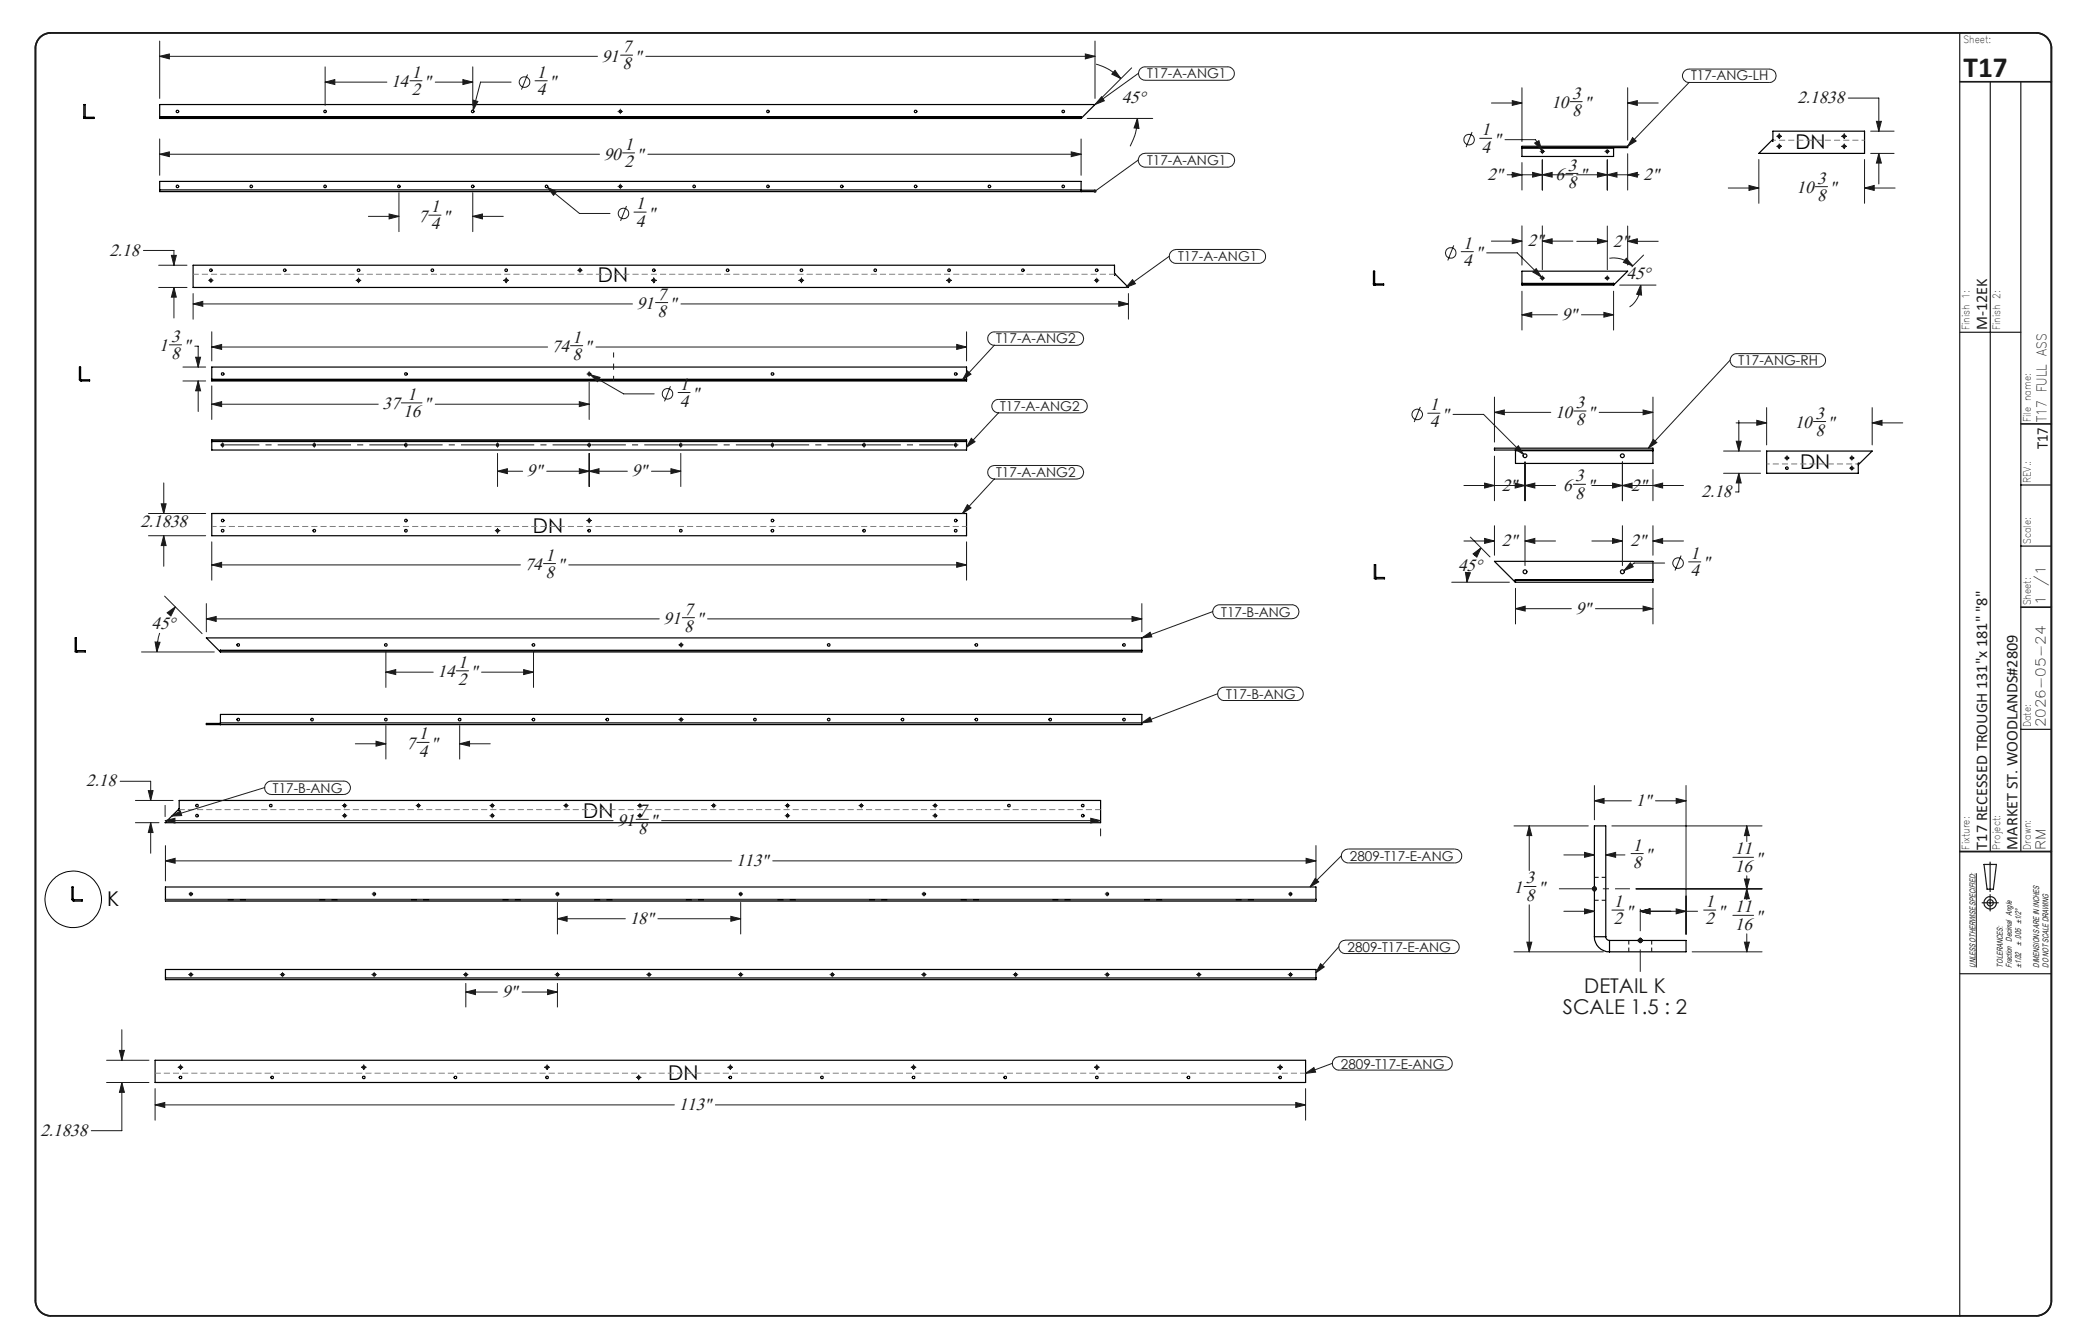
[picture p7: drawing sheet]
<svg xmlns="http://www.w3.org/2000/svg" width="432mm" height="279mm" viewBox="0 0 432 279" stroke-linecap="round" stroke-linejoin="round" font-family="sans-serif">
<defs><g id="words">
<text font-size="6.1" fill="#191924" x="408.2" y="16.1">T17</text>
<g font-size="4.2">
<text x="373.3" y="30.9">DN</text>
<text x="124.3" y="58.6">DN</text>
<text x="374.2" y="97.6">DN</text>
<text x="110.8" y="110.7">DN</text>
<text x="121.3" y="170.1">DN</text>
<text x="22.3" y="188.3">K</text>
<text x="138.9" y="224.5">DN</text>
</g>
<g font-size="4.2" fill="#191924">
<text x="329.4" y="206.5">DETAIL K</text>
<text x="324.9" y="210.7">SCALE 1.5 : 2</text>
</g>
<g font-size="3.7" fill="#191924">
<text x="129.4" y="10.8">7</text>
<text x="85.6" y="16.2">1</text>
<text x="111.6" y="16.2">1</text>
<text x="125.1" y="12.8">91</text>
<text x="129.4" y="14.4">8</text>
<text x="131.9" y="12.8">&quot;</text>
<text x="81.3" y="18.2">14</text>
<text x="85.6" y="19.8">2</text>
<text x="88.1" y="18.2">&quot;</text>
<text x="111.6" y="19.8">4</text>
<text x="114.2" y="18.2">&quot;</text>
<text x="233.2" y="21.5">45°</text>
<text x="322.5" y="22.5">10</text>
<text x="326.8" y="20.5">3</text>
<text x="329.3" y="22.5">&quot;</text>
<text x="373.7" y="21.5">2.1838</text>
<text x="308" y="28.1">1</text>
<text x="326.8" y="24.1">8</text>
<text x="125.5" y="33.2">90</text>
<text x="129.8" y="34.8">2</text>
<text x="129.8" y="31.2">1</text>
<text x="132.3" y="33.2">&quot;</text>
<text x="308" y="31.7">4</text>
<text x="310.5" y="30.1">&quot;</text>
<text x="325.9" y="35.4">3</text>
<text x="309.2" y="37.4">2&quot;</text>
<text x="323.4" y="37.4">6</text>
<text x="325.9" y="39">8</text>
<text x="328.5" y="37.4">&quot;</text>
<text x="341.7" y="37.4">2&quot;</text>
<text x="373.5" y="40.2">10</text>
<text x="377.8" y="38.2">3</text>
<text x="377.8" y="41.8">8</text>
<text x="380.3" y="40.2">&quot;</text>
<text x="87" y="46.1">7</text>
<text x="89.5" y="44.1">1</text>
<text x="89.5" y="47.7">4</text>
<text x="92.1" y="46.1">&quot;</text>
<text x="132.2" y="47.1">4</text>
<text x="132.2" y="43.5">1</text>
<text x="134.7" y="45.5">&quot;</text>
<text x="22.8" y="53.2">2.18</text>
<text x="304.2" y="51.7">1</text>
<text x="306.7" y="53.7">&quot;</text>
<text x="317.6" y="51.2">2&quot;</text>
<text x="335.4" y="51.3">2&quot;</text>
<text x="304.2" y="55.3">4</text>
<text x="338.2" y="58.1">45°</text>
<text x="132.4" y="64.3">91</text>
<text x="136.7" y="65.9">8</text>
<text x="136.7" y="62.3">7</text>
<text x="139.2" y="64.3">&quot;</text>
<text x="35.6" y="71.1">3</text>
<text x="119" y="71.2">1</text>
<text x="324.7" y="66.5">9&quot;</text>
<text x="33.1" y="73.1">1</text>
<text x="35.6" y="74.7">8</text>
<text x="38.1" y="73.1">&quot;</text>
<text x="114.7" y="73.2">74</text>
<text x="119" y="74.8">8</text>
<text x="121.5" y="73.2">&quot;</text>
<text x="84.7" y="83.1">1</text>
<text x="141.4" y="81">1</text>
<text x="143.9" y="83">&quot;</text>
<text x="79.5" y="85.1">37</text>
<text x="83.8" y="86.7">16</text>
<text x="88.1" y="85.1">&quot;</text>
<text x="141.4" y="84.6">4</text>
<text x="297.2" y="88.9">4</text>
<text x="297.2" y="85.3">1</text>
<text x="299.8" y="87.3">&quot;</text>
<text x="323.3" y="86.8">10</text>
<text x="327.6" y="84.8">3</text>
<text x="327.6" y="88.4">8</text>
<text x="330.1" y="86.8">&quot;</text>
<text x="373.1" y="89">10</text>
<text x="377.4" y="87">3</text>
<text x="380" y="89">&quot;</text>
<text x="377.4" y="90.6">8</text>
<text x="109.6" y="99.1">9&quot;</text>
<text x="131.3" y="99.1">9&quot;</text>
<text x="327.5" y="100">3</text>
<text x="312.2" y="102">2&quot;</text>
<text x="325" y="102">6</text>
<text x="327.5" y="103.6">8</text>
<text x="330" y="102">&quot;</text>
<text x="339.1" y="102">2&quot;</text>
<text x="353.8" y="103.4">2.18</text>
<text x="29.2" y="109.7">2.1838</text>
<text x="312.2" y="113.6">2&quot;</text>
<text x="339" y="113.6">2&quot;</text>
<text x="109.1" y="118.5">74</text>
<text x="113.4" y="116.5">1</text>
<text x="115.9" y="118.5">&quot;</text>
<text x="303.1" y="118.6">45°</text>
<text x="351.5" y="119.8">4</text>
<text x="351.5" y="116.2">1</text>
<text x="354" y="118.2">&quot;</text>
<text x="113.4" y="120.1">8</text>
<text x="31.5" y="130.7">45°</text>
<text x="138" y="129.8">91</text>
<text x="142.3" y="127.8">7</text>
<text x="142.3" y="131.4">8</text>
<text x="144.8" y="129.8">&quot;</text>
<text x="327.6" y="127.6">9&quot;</text>
<text x="91" y="140.8">14</text>
<text x="95.3" y="142.4">2</text>
<text x="95.3" y="138.8">1</text>
<text x="97.8" y="140.8">&quot;</text>
<text x="84.5" y="155.7">7</text>
<text x="87.1" y="153.7">1</text>
<text x="89.6" y="155.7">&quot;</text>
<text x="87.1" y="157.3">4</text>
<text x="17.9" y="163.5">2.18</text>
<text x="340.1" y="167.6">1&quot;</text>
<text x="128.4" y="171.7">91</text>
<text x="132.7" y="169.7">7</text>
<text x="132.7" y="173.3">8</text>
<text x="135.2" y="171.7">&quot;</text>
<text x="339.5" y="176.8">1</text>
<text x="342" y="178.8">&quot;</text>
<text x="360.7" y="177.6">11</text>
<text x="365" y="179.6">&quot;</text>
<text x="153" y="180">113&quot;</text>
<text x="314.7" y="185.6">1</text>
<text x="317.2" y="183.7">3</text>
<text x="319.7" y="185.6">&quot;</text>
<text x="339.5" y="180.4">8</text>
<text x="360.7" y="181.2">16</text>
<text x="317.2" y="187.3">8</text>
<text x="335.5" y="188.6">1</text>
<text x="338" y="190.6">&quot;</text>
<text x="354.6" y="188.6">1</text>
<text x="357.1" y="190.6">&quot; 11</text>
<text x="365" y="191.7">&quot;</text>
<text x="130.9" y="192.1">18&quot;</text>
<text x="335.5" y="192.2">2</text>
<text x="354.6" y="192.2">2</text>
<text x="360.7" y="193.3">16</text>
<text x="104.4" y="207.3">9&quot;</text>
<text x="141.1" y="230.8">113&quot;</text>
<text x="8.4" y="236.1">2.1838</text>
</g>
<g font-size="3.4" fill="#191924">
<text x="413.1" y="68.7" transform="rotate(-90 413.1 68.7)">M-12EK</text>
<text x="425.7" y="93.4" transform="rotate(-90 425.7 93.4)">T17</text>
<text x="413.1" y="176.6" transform="rotate(-90 413.1 176.6)">T17 RECESSED TROUGH 131&quot;x 181&quot; &quot;8&quot;</text>
<text x="419.4" y="176.6" transform="rotate(-90 419.4 176.6)">MARKET ST. WOODLANDS#2809</text>
</g>
<g font-size="2.8" fill="#191924">
<text x="238.5" y="16.3">T17-A-ANG1</text>
<text x="351.6" y="16.7">T17-ANG-LH</text>
<text x="238.5" y="34.3">T17-A-ANG1</text>
<text x="244.9" y="54.3">T17-A-ANG1</text>
<text x="207.1" y="71.4">T17-A-ANG2</text>
<text x="361.5" y="75.9">T17-ANG-RH</text>
<text x="207.9" y="85.4">T17-A-ANG2</text>
<text x="425.5" y="87.7" transform="rotate(-90 425.5 87.7)">T17 FULL ASS</text>
<text x="207.1" y="99.2">T17-A-ANG2</text>
<text x="425.2" y="125.8" transform="rotate(-90 425.2 125.8)">1</text>
<text x="425.2" y="121.7" transform="rotate(-90 425.2 121.7)">/1</text>
<text x="253.9" y="128.2">T17-B-ANG</text>
<text x="254.9" y="145.2">T17-B-ANG</text>
<text x="425.2" y="151.2" transform="rotate(-90 425.2 151.2)">2026-05-24</text>
<text x="56.7" y="164.8">T17-B-ANG</text>
<text x="280.6" y="178.9">2809-T17-E-ANG</text>
<text x="425.2" y="176.6" transform="rotate(-90 425.2 176.6)">RM</text>
<text x="280.1" y="197.8">2809-T17-E-ANG</text>
<text x="278.8" y="222.2">2809-T17-E-ANG</text>
</g>
<g font-size="2.1" fill="#191924">
<text x="408.2" y="8.9">Sheet:</text>
<text x="409.5" y="68.7" transform="rotate(-90 409.5 68.7)">Finish 1:</text>
<text x="415.8" y="68.7" transform="rotate(-90 415.8 68.7)">Finish 2:</text>
<text x="422.2" y="87.7" transform="rotate(-90 422.2 87.7)">File name:</text>
<text x="422.2" y="100.4" transform="rotate(-90 422.2 100.4)">REV.:</text>
<text x="422.2" y="113.1" transform="rotate(-90 422.2 113.1)">Scale:</text>
<text x="422.2" y="125.8" transform="rotate(-90 422.2 125.8)">Sheet:</text>
<text x="422.2" y="151.2" transform="rotate(-90 422.2 151.2)">Date:</text>
<text x="409.5" y="176.6" transform="rotate(-90 409.5 176.6)">Fixture:</text>
<text x="415.8" y="176.6" transform="rotate(-90 415.8 176.6)">Project:</text>
<text x="422.2" y="176.6" transform="rotate(-90 422.2 176.6)">Drawn:</text>
</g>
<g font-size="1.7" fill="#191924">
<text x="420.2" y="196.6" transform="rotate(-90 420.2 196.6)">± .005 ±1/2°</text>
<text x="410.7" y="201.1" transform="rotate(-90 410.7 201.1)">UNLESS OTHERWISE SPECIFIED:</text>
<text x="416.4" y="201.1" transform="rotate(-90 416.4 201.1)">TOLERANCES:</text>
<text x="418.3" y="201.1" transform="rotate(-90 418.3 201.1)">Fraction Decimal Angle</text>
<text x="420.2" y="201.1" transform="rotate(-90 420.2 201.1)">±1/32</text>
<text x="424" y="201.1" transform="rotate(-90 424 201.1)">DIMENSIONS ARE IN INCHES</text>
<text x="425.9" y="201.1" transform="rotate(-90 425.9 201.1)">DO NOT SCALE DRAWING</text>
</g>
</g></defs>
<g fill="none" stroke="#191924" stroke-width=".21">
<path d="M33.2 11.7l2-.5v1zM33.2 8.5v12M33.2 11.7h91M67.6 17.1l2-.6v1.1zM67.6 13.9v8M67.6 17.1h12.8M85.2 16.8h2.5M90.5 17.1h7.8M96.2 16.5l2.1 .6-2.1 .5zM98.3 13.9v8M106.3 17.1h-6.4l-1.5 5.8M109.7 15.5l-1.3 3.1"/>
<path d="M111.2 16.8h2.6M129 11.5h2.5M134.3 11.7h93.3M225.6 11.2l2 .5-2 .5zM227.6 8.5v12M227.9 13.3a11.4 11.4 0 0 1 5.1 3M231.8 14.6l1.2 1.7-1.9-.9zM235.3 14.1l-6.7 6.7M236.7 15.2l-9.1 6.5M237 14.4l.9-.5h17.3a1.39 1.39 0 0 1 1.4 1.4 1.39 1.39 0 0 1-1.4 1.4h-17.1a1.42 1.42 0 0 1-1.3-.8 1.42 1.42 0 0 1 .2-1.5zM316.4 18.2v11.2M338.4 18.2v10.9"/>
<path d="M350.1 14.9l.4-.4 .7-.1h16.6a1.39 1.39 0 0 1 1.5 1.4 1.39 1.39 0 0 1-1.5 1.3h-16.6a1.39 1.39 0 0 1-1.3-.8 1.39 1.39 0 0 1 .2-1.4zM351.2 17.1l-12.8 13.3M33.2 32.1l2-.5v1zM33.2 28.9v7.5M33.2 32.1h91.4M98.4 20.8l.9 .3-.9 1.8zM113.8 38.9l1.9 .9-.6 .8zM113.8 38.9l6.7 5.5h6.3M128.5 23.2h.1M128.5 38.8h.1M128.8 23.2h.4M128.8 38.8h.4"/>
<path d="M129 22.7v.1M129 23v.4M129 23.6h.1M129 38.3h.1M129 38.6v.4M129 39.2h.1M129.4 23.2h.1M129.4 38.8h.1M129.4 31.8h2.5M134.7 32.1h90.1M222.7 31.6l2.1 .5-2.1 .5zM224.8 28.9v7.5"/>
<path d="M226 24.6h13.6M229 20.1l.6 .9-2 .7zM236.5 24.6l.3 2.1-1-.1zM236.5 24.6a11.8 11.8 0 0 1-1.6 5.8M236.6 33.3l-9 6.5M237 32.3l.6-.3 .5-.1h17.1a1.45 1.45 0 0 1 1.5 1.4 1.45 1.45 0 0 1-1.5 1.4h-17.1a1.46 1.46 0 0 1-1.3-.8 1.46 1.46 0 0 1 .2-1.6zM306 27.4l-1.2 3.2M307.6 28.8h2.5M310.1 21.4h6.3M312.9 29h6.3l1.3 2.3M313.3 36.3h13.7M314.4 20.9l2 .5-2 .5z"/>
<path d="M314.4 35.8l2 .5-2 .5zM316.4 33.8v5.7M318.6 35.8l2 .5-2 .5zM319.1 29.7l.8-.5 .6 2.1zM320.2 31.5h.1M320.4 31.5h.5M320.6 36.3l2.1-.5v1zM320.6 31h.1M320.6 31.3v.4M320.6 31.9v.1M320.6 33.2v6.3M321.1 31.5h.1"/>
<path d="M325.5 36.1h2.5M326.4 21.1h2.5M327.8 36.3h12.9M332.1 35.8l2.1 .5-2.1 .5zM333.7 31.5h.1M333.9 31.5h.5M334.2 36.3l2-.5v1zM334.2 31h.1M334.2 31.3v.4M334.2 31.9v.1M334.2 33.2v6.3M334.6 31.5h.1"/>
<path d="M338.4 21.4l2-.5v1zM338.4 36.3l2-.5v1zM338.4 32v7.5M338.4 21.4h6.3M339.4 28.6l.7 .7-1.7 1.1zM359.3 39.1h6.4M363.6 38.6l2.1 .5-2.1 .5zM365.7 33.2v9.1M369.4 28.3h.1M369.4 30.4h.1M369.7 28.3h.4M369.7 30.4h.4"/>
<path d="M369.9 27.8v.1M369.9 28.1v.4M369.9 28.8h.1M369.9 30h.1M369.9 30.2v.4M369.9 30.8v.1M370.3 28.3h.1M370.3 30.4h.1M377.4 38.8h2.5M382.9 28.3h.1M382.9 30.4h.1M383.2 28.3h.4"/>
<path d="M383.2 30.4h.4M383.4 27.8v.1M383.4 28.1v.4M383.4 28.8h.1M383.4 30h.1M383.4 30.2v.4M383.4 30.8v.1M383.8 28.3h.1M383.8 30.4h.1M384.2 20.4h6.4v6.9M387.6 39.1l2-.5v1zM387.6 33.2v9.1"/>
<path d="M387.6 39.1h6.4M388.9 31.9h4.9M388.9 27.3h4.9M390.1 25.2h1l-.5 2.1zM390.6 31.9l.5 2h-1zM390.6 31.9v6.3M29.8 52.1h6.4v3M33 59.8h5.9M33 55.1h5.9M35.6 53.1h1.1l-.5 2zM36.2 59.8l.5 2h-1.1zM36.2 59.8v6.3"/>
<path d="M43.4 58.3h.1M43.6 58.3h.5M43.9 57.8v.1M43.9 58.1v.4M43.9 58.7v.1M44.3 58.3h.1M74 58.3h.1M74.3 58.3h.5M74.5 57.8v.1M74.5 58.1v.4M74.5 58.7v.1M75 58.3h.1"/>
<path d="M76.6 45h6.3M80.9 44.5l2 .5-2 .5zM82.9 40v8.2M89.1 44.7h2.6M98.3 45l2-.5v1zM98.3 40v8.2M98.3 45h6.3M104.7 58.3h.1M105 58.3h.4M105.2 57.8v.1M105.2 58.1v.4M105.2 58.7v.1"/>
<path d="M105.7 58.3h.1M120.1 56.2h.1M120.4 56.2h.4M120.6 55.7v.1M120.6 56v.4M120.6 56.6v.1M121 56.2h.1M130.2 42.8l-1.2 3.1M131.8 44.1h2.5M135.4 58.3h.1M135.7 58.3h.4M135.9 57.8v.1"/>
<path d="M135.9 58.1v.4M135.9 58.7v.1M136.3 58.3h.1M166.1 58.3h.1M166.4 58.3h.4M166.6 57.8v.1M166.6 58.1v.4M166.6 58.7v.1M167 58.3h.1M196.8 58.3h.1M197.1 58.3h.4M197.3 57.8v.1"/>
<path d="M197.3 58.1v.4M197.3 58.7v.1M197.7 58.3h.1M227.5 58.3h.1M227.8 58.3h.4M228 57.8v.1M228 58.1v.4M228 58.7v.1M228.4 58.3h.1M235.4 58.1l.6 .9-1.9 .8zM243.1 53.3l-9 6.5M243.5 52.4l.5-.4 .5-.1h17.2a1.45 1.45 0 0 1 1.4 1.4 1.45 1.45 0 0 1-1.4 1.5h-17.2a1.44 1.44 0 0 1-1.3-.9 1.44 1.44 0 0 1 .3-1.5z"/>
<path d="M302.2 51l-1.2 3.2M303.8 52.3h2.5M309.1 52.6h6.3l5.1 5M310.1 50.1h6.3M314.4 49.6l2 .5-2 .6zM316.4 47v8.1M318.7 56.6l.7-.8 1.1 1.8zM320.2 57.8h.1M320.4 57.8h.5M320.6 50.1l2.1-.5v1.1zM320.6 47v9.1M320.6 57.3v.1"/>
<path d="M320.6 57.6v.4M320.6 58.2v.1M320.6 50.1h6.4M321.1 57.8h.1M327.8 50.2h6.4M332.1 49.6l2.1 .6-2.1 .5zM333.7 57.8h.1M333.9 57.8h.5M334.2 47v9.1M334.2 57.3v.1M334.2 57.6v.4M334.2 58.2v.1"/>
<path d="M334.6 53.7a5.5 5.5 0 0 1 4.8 1.6M334.6 57.8h.1M336.7 59.3h7.6M338.1 53.7l1.3 1.6-1.9-.8zM338.4 50.2l2-.6v1.1zM338.4 50.2h6.3M338.4 47v8.1M341.1 59.3l.2 2-1-.1zM341.1 59.3a5.5 5.5 0 0 1-2.3 4.5M341.7 53l-2.4 2.5M35.2 71.7h2.5M38 76.3h4.8"/>
<path d="M38 79.2h4.8M40.1 63.2l2.1-.5v1zM40.1 61v5.4M40.1 63.2h91.4M40.5 72h.7v4.3M40.7 74.3h1l-.5 2zM41.2 79.2l.5 2h-1zM41.2 79.2v6.3M44 72.1l2.1-.5v1zM44 69v6M44 72.1h69.8M118.6 71.9h2.5"/>
<path d="M122 77.8h.1M122.3 77.8h.4M122.5 77.3h.1M122.5 77.5v.5M122.5 78.2h.1M122.5 79.5v7.7M122.7 77.9l2 .6-.5 .8zM122.7 77.9l6.9 4h6.4M122.9 77.8h.1M123.9 72.1h77M136.3 62.9h2.5M141.6 63.2h93"/>
<path d="M198.9 71.6l2 .5-2 .5zM200.9 69v6M201.1 77.1l.8 .7-1.8 1.2zM205.7 69.5l.9-.5h17.3a1.39 1.39 0 0 1 1.4 1.4 1.39 1.39 0 0 1-1.4 1.4h-17.2a1.39 1.39 0 0 1-1.2-.8 1.39 1.39 0 0 1 .2-1.5zM206.7 71.8l-6.6 7.2M232.6 62.7l2 .5-2 .5zM234.6 61v5.4M316.4 65.4l2.1-.5v1zM316.4 60.5v8.1M316.4 65.4h7.4M328.8 65.4h6.7M333.4 64.9l2.1 .5-2.1 .5z"/>
<path d="M335.5 60.5v8.1M359.7 74.9l-17 18.3M360 74l.9-.5h17.2a1.39 1.39 0 0 1 1.4 1.4 1.39 1.39 0 0 1-1.4 1.4h-17a1.41 1.41 0 0 1-1.3-.8 1.41 1.41 0 0 1 .2-1.5zM44 84l2.1-.5v1zM44 80.2v7M44 84h34.6M45.8 92.5h.1M46.1 92.5h.4M46.3 92v.1M46.3 92.3v.4M46.3 92.9v.1M65.1 92.5h.4"/>
<path d="M65.3 92v.1M65.3 92.3v.4M65.3 92.9v.1M83.4 83.7h4.3M84.2 92.5h.4M84.4 92v.1M84.4 92.3v.4M84.4 92.9v.1M90.5 84h32M103.2 92.5h.4M103.4 98l2.1-.6v1.1zM103.4 98h5.3"/>
<path d="M103.4 92v.1M103.4 92.3v.4M103.4 92.9v.1M103.4 94.3v6.8M113.7 98h16.7M120.4 83.5l2.1 .5-2.1 .5zM120.4 97.4l2.1 .6-2.1 .5zM122.3 92.5h.4M122.5 98l2-.6v1.1zM122.5 92v.1M122.5 92.3v.4M122.5 92.9v.1"/>
<path d="M122.5 94.3v6.8M135.4 98h6.1M139.4 80.3l-1.3 3.1M139.5 97.4l2 .6-2 .5zM141 81.6h2.5M141.3 92.5h.4M141.5 92v.1M141.5 92.3v.4M141.5 92.9v.1M141.5 94.3v6.8M160.4 92.5h.4M160.6 92v.1"/>
<path d="M160.6 92.3v.4M160.6 92.9v.1M179.4 92.5h.4M179.6 92v.1M179.6 92.3v.4M179.6 92.9v.1M198.5 92.5h.4M198.7 92v.1M198.7 92.3v.4M198.7 92.9v.1M199.1 92.5h.1M201.9 91.1l.8 .7-1.8 1.2z"/>
<path d="M205.8 97.1l.9-.3h17.2a1.41 1.41 0 0 1 1.4 1.4 1.41 1.41 0 0 1-1.4 1.4h-17.2a1.41 1.41 0 0 1-1.3-.9 1.41 1.41 0 0 1 .4-1.6zM206.6 83.5l.8-.5h17.2a1.39 1.39 0 0 1 1.4 1.4 1.39 1.39 0 0 1-1.4 1.4h-17a1.41 1.41 0 0 1-1.3-.8 1.41 1.41 0 0 1 .3-1.5zM206.7 99.6l-6.6 7.2M207.6 85.8l-6.7 7.2M295.3 84.6l-1.3 3.1M296.8 85.9h2.6M302.1 86.1h6.3l8.4 8.4M310.7 85.7l2-.5v1zM310.7 82.5v9.4M310.7 94.8v9.3M310.7 85.7h11.7M315 93.4l.7-.7 1.1 1.8z"/>
<path d="M317 96v8.1M327.2 85.4h2.5M332.5 85.7h11.1M337.3 96v8.1M341.6 85.2l2 .5-2 .5zM343.6 82.5v9.8M343.6 97.6v6.5M343.7 91.3l.8 .7-1.8 1.2zM358.3 93.8h7.7M358.3 98.4h7.7M360.9 87.9h6.4M361 91.7h1l-.5 2.1z"/>
<path d="M361.5 98.4l.5 2h-1zM361.5 98.4v3.9h-.7M361.5 87.4v6.4M365.2 87.4l2.1 .5-2.1 .5zM367.3 84.7v7.8M371 95.2h.1M371.3 95.2h.4M371.5 94.7v.1M371.5 95v.4M371.5 95.6v.1M371.9 95.2h.1M377 87.6h2.6"/>
<path d="M384.5 97.3h.1M384.5 95.2h.1M384.8 97.3h.4M384.8 95.2h.4M385 94.7v.1M385 95v.4M385 95.6v.1M385 96.8v.1M385 97.1v.4M385 97.8h.1M385.4 97.3h.1M385.4 95.2h.1"/>
<path d="M389.2 87.9l2.1-.5v1zM389.2 84.7v7.8M389.2 87.9h6.4M30.9 106.8h11.9M30.9 111.4h11.9M33.5 104.7h1l-.5 2.1zM34 111.4l.5 2h-1zM34 100.4v6.4M34 111.4v6.3M44 117.4l2.1-.5v1zM44 112.6v8M44 117.4h64.2"/>
<path d="M103 110.3h.1M103.2 110.3h.4M103.4 109.9h.1M103.4 110.1v.4M103.4 110.7v.1M103.9 110.3h.1M113 117.2h2.5M118.3 117.4h82.6M122 108.2h.1M122.3 108.2h.4M122.5 107.7v.1M122.5 108v.4"/>
<path d="M122.5 108.6v.1M122.9 108.2h.1M198.9 116.9l2 .5-2 .5zM200.9 112.6v8M201.1 104.9l.8 .7-1.8 1.2zM304.3 112.5h6.4M304.3 100.9h19.1M304.7 119l1 .1-.7 1.9zM305.1 119.5l-.1 1.5M305.7 111.7l4.1 4.1M306.2 115.1l1.7-1.2-.9 1.9zM307.9 113.9l-1.3 1.7"/>
<path d="M308.6 111.9l2.1 .6-2.1 .5zM308.6 100.4l2.1 .5-2.1 .6zM310.7 109.3v6.1M315 100.4l2 .5-2 .6zM317 112.5l2.1-.6v1.1zM317 100.9l2.1-.5v1.1zM317 112.5h6.4M317 109.3v8.3M327.1 100.7h2.5M330.9 112.5h6.4M330.9 100.9h19.1M335.2 111.9l2.1 .6-2.1 .5z"/>
<path d="M335.2 100.4l2.1 .5-2.1 .6zM337.3 100.9l2-.5v1.1zM337.3 109.3v8.3M338.9 117l.6 .8-1.9 .8zM343.6 112.5l2.1-.6v1.1zM343.6 100.9l2.1-.5v1.1zM343.6 109.3v6.1M343.6 112.5h6.4M346.1 117.1h-6.4l-2.1 1.5M349.5 115.5l-1.3 3.1M351 116.8h2.6M29.4 135.5h15.2"/>
<path d="M32.2 133.5h1.1l-.7 2zM33.2 131.6a12.4 12.4 0 0 0-.6 3.9M34.2 123.9l7.8 7.8M34.7 127.4l1.8-1.2-1 1.9zM36.5 126.2l-1.3 1.5M42.9 128.7l2-.5v1zM42.9 128.7h94.2M42.9 125.5v5.8M80.2 139.7l2.1-.5v1zM80.2 135.3v7.6M80.2 139.7h9.9M94.9 139.5h2.5"/>
<path d="M100.1 139.7h10.8M108.9 139.2l2 .5-2 .5zM110.9 135.3v7.6M141.1 134.1h.1M141.4 134.1h.4M141.6 133.6h.1M141.6 133.8v.5M141.6 134.5h.1M141.9 128.4h2.5M142 134.1h.1M147.1 128.7h90.3M235.3 128.2l2.1 .5-2.1 .5z"/>
<path d="M237.4 132.6l1.7-1.2 .4 1zM237.4 125.5v5.8M252.1 127.1l-14.7 5.5M252.6 126.1l.8-.4h15.2a1.45 1.45 0 0 1 1.5 1.5 1.45 1.45 0 0 1-1.5 1.4h-15a1.46 1.46 0 0 1-1.4-.9 1.46 1.46 0 0 1 .4-1.6zM301.8 121h12M315.1 126.5l2-.5v1zM315.1 122.3v7.4M315.1 126.5h11.6M331.7 126.5h11.9M341.6 126l2 .5-2 .5zM343.6 122.3v7.4M73.9 154.6h6.3"/>
<path d="M78.2 154.1l2 .5-2 .5zM80.2 150.8v7M86.7 154.3h2.5M95.6 154.6l2-.5v1zM95.6 150.8v7M95.6 154.6h6.3M141.1 149.6h.1M141.4 149.6h.4M141.6 149.1v.1M141.6 149.4v.4M141.6 150v.1M142 149.6h.1"/>
<path d="M237.4 150.3l1.7-1.2 .4 .9zM253.2 144.2l-15.8 6.1M253.5 143.3l.5-.4 .5-.1h15.1a1.39 1.39 0 0 1 1.3 1.4 1.39 1.39 0 0 1-1.3 1.4h-15.1a1.39 1.39 0 0 1-1.2-.8 1.39 1.39 0 0 1 .2-1.5zM25 162.4h6.3v4M28.2 171h4.9M28.2 166.4h7.8M30.8 164.4h1l-.5 2zM31.3 171l.5 2.1h-1zM31.3 171v6.4M34.3 170.6l2.1-.5v1zM34.3 167.4v2.4M34.3 170.6h93.2"/>
<path d="M34.4 179l2-.6v1.1zM34.4 175.8v7.3M34.4 179h117.7M35.7 169.7l1.8-1.1 .3 .9zM55 163.7l-19.3 6M55.4 162.8l.9-.4h15.1a1.39 1.39 0 0 1 1.4 1.4 1.39 1.39 0 0 1-1.4 1.4h-15a1.39 1.39 0 0 1-1.3-.9 1.39 1.39 0 0 1 .3-1.5zM71.2 167.5h.1M71.2 169.6h.1M71.4 167.5h.5M71.4 169.6h.5M71.6 167h.1M71.6 167.3v.4"/>
<path d="M71.6 167.9v.1M71.6 169.1v.1M71.6 169.4v.4M71.6 170h.1M72.1 167.5h.1M72.1 169.6h.1M86.5 167.5h.1M86.8 167.5h.4M87 167h.1M87 167.3v.4M87 167.9v.1M87.4 167.5h.1"/>
<path d="M101.8 167.5h.1M101.8 169.6h.1M102.1 167.5h.5M102.1 169.6h.5M102.3 167h.1M102.3 167.3v.4M102.3 167.9v.1M102.3 169.1v.1M102.3 169.4v.4M102.3 170h.1M102.8 167.5h.1M102.8 169.6h.1"/>
<path d="M117.2 167.5h.1M117.5 167.5h.4M117.7 167h.1M117.7 167.3v.4M117.7 167.9v.1M118.1 167.5h.1M132.3 170.3h2.5M132.5 167.5h.1M132.5 169.6h.1M132.8 167.5h.4M132.8 169.6h.4M133 167h.1"/>
<path d="M133 167.3v.4M133 167.9v.1M133 169.1v.1M133 169.4v.4M133 170h.1M133.5 167.5h.1M133.5 169.6h.1M137.5 170.6h91.3M147.9 167.5h.1M148.2 167.5h.4M148.4 167h.1M148.4 167.3v.4"/>
<path d="M148.4 167.9v.1M148.8 167.5h.1M160.7 179h112.9M163.2 167.5h.1M163.2 169.6h.1M163.5 167.5h.4M163.5 169.6h.4M163.7 167h.1M163.7 167.3v.4M163.7 167.9v.1M163.7 169.1v.1M163.7 169.4v.4"/>
<path d="M163.7 170h.1M164.1 167.5h.1M164.1 169.6h.1M178.6 167.5h.1M178.9 167.5h.4M179.1 167h.1M179.1 167.3v.4M179.1 167.9v.1M179.5 167.5h.1M193.9 167.5h.1M193.9 169.6h.1M194.2 167.5h.4"/>
<path d="M194.2 169.6h.4M194.4 167h.1M194.4 167.3v.4M194.4 167.9v.1M194.4 169.1v.1M194.4 169.4v.4M194.4 170h.1M194.8 167.5h.1M194.8 169.6h.1M226.8 170.1l2 .5-2 .5zM228.8 172.3v1.5M271.5 178.4l2.1 .6-2.1 .5z"/>
<path d="M273.6 175.8v7.3M278.9 177.9l-6.6 6.5M279.2 177l.6-.4 .5-.1h22.1a1.45 1.45 0 0 1 1.5 1.4 1.45 1.45 0 0 1-1.5 1.5h-22.1a1.44 1.44 0 0 1-1.3-.9 1.44 1.44 0 0 1 .2-1.5zM314.7 171.7h15.5M317.9 171.7l.6 2h-1.1zM317.9 171.7v9.3M325.1 177.7h6.4M329.4 177.2l2.1 .5-2.1 .5zM331.5 166.5l2-.5v1zM331.5 163.3v7.1M331.5 166.5h7.7M333.8 177.7l2.1-.5v1z"/>
<path d="M333.8 177.7h4M335.1 171.7h31.2M339.1 177.4h2.5M344.2 166.5h6.3M348.5 166l2 .5-2 .5zM350.5 163.3v30.9M360.3 178.2h4.3M363.1 171.7l.6 2h-1zM363.1 171.7v3.2M39.2 185.8h.1M39.5 185.8h.4M39.7 185.4h.1"/>
<path d="M39.7 185.6v.5M39.7 186.3h.1M40.1 185.8h.1M77.3 185.8h.1M77.6 185.8h.4M77.8 185.4h.1M77.8 185.6v.5M77.8 186.3h.1M78.2 185.8h.1M115.4 185.8h.1M115.7 185.8h.4M115.9 191l2-.5v1z"/>
<path d="M115.9 185.4h.1M115.9 185.6v.5M115.9 186.3h.1M115.9 187.6v6.6M115.9 191h14.1M116.3 185.8h.1M136.8 191h17.2M151.9 190.5l2.1 .5-2.1 .5zM153.5 185.8h.1M153.8 185.8h.4M154 185.4h.1M154 185.6v.5"/>
<path d="M154 186.3h.1M154 187.6v6.6M154.4 185.8h.1M191.6 185.8h.1M191.9 185.8h.4M192.1 185.4h.1M192.1 185.6v.5M192.1 186.3h.1M192.5 185.8h.1M229.7 185.8h.1M230 185.8h.4M230.2 185.4h.1"/>
<path d="M230.2 185.6v.5M230.2 186.3h.1M230.6 185.8h.1M267.8 185.8h.1M268.1 185.8h.4M268.3 185.4h.1M268.3 185.6v.5M268.3 186.3h.1M268.7 185.8h.1M273.4 182.6l.7 .7-1.8 1.1zM278.3 196.8l-4.7 5.4M278.8 195.8l.9-.4h22.3a1.39 1.39 0 0 1 1.4 1.4 1.39 1.39 0 0 1-1.4 1.4h-22.3a1.38 1.38 0 0 1-1.3-.9 1.38 1.38 0 0 1 .4-1.5z"/>
<path d="M314.7 197.9h18.6M316.8 184.3h2.5M317.4 195.9h1.1l-.6 2zM317.9 188.1v9.8M325.1 189.4h6.4M329.4 188.9l2.1 .5-2.1 .6zM335.1 189.2h2.5M340.1 184.8h26.2M341 189.4l2-.5v1.1zM341 189.4h11.9M348.5 188.9l2 .5-2 .6zM351.8 197.9h14.5"/>
<path d="M354.2 189.2h2.5M360.3 190.3h4.3M362.7 182.7h1l-.6 2.1zM362.7 195.9h1l-.6 2zM363.1 184.8l.6 2h-1zM363.1 182.1v4.9M363.1 194.1v3.8M410.9 181.5v19.6M24.8 218.4h1.1l-.6 2zM25.3 214.1v6.3M39.2 202.6h.1M39.5 202.6h.4"/>
<path d="M39.7 202.1v.1M39.7 202.4v.4M39.7 203v.1M40.1 202.6h.1M58.2 202.6h.1M58.5 202.6h.4M58.7 202.1v.1M58.7 202.4v.4M58.7 203v.1M59.2 202.6h.1M77.3 202.6h.1M77.6 202.6h.4"/>
<path d="M77.8 202.1v.1M77.8 202.4v.4M77.8 203v.1M78.2 202.6h.1M96.3 202.6h.1M96.6 202.6h.4M96.8 206.2l2-.5v1.1zM96.8 202.1v.1M96.8 202.4v.4M96.8 203v.1M96.8 204.4v5M96.8 206.2h6.7"/>
<path d="M97.3 202.6h.1M108.5 206.2h7.4M113.8 205.7l2.1 .5-2.1 .6zM115.4 202.6h.1M115.7 202.6h.4M115.9 202.1v.1M115.9 202.4v.4M115.9 203v.1M115.9 204.4v5M116.3 202.6h.1M134.4 202.6h.1M134.7 202.6h.4"/>
<path d="M134.9 202.1v.1M134.9 202.4v.4M134.9 203v.1M135.4 202.6h.1M153.5 202.6h.1M153.8 202.6h.4M154 202.1v.1M154 202.4v.4M154 203v.1M154.4 202.6h.1M172.5 202.6h.1M172.8 202.6h.4"/>
<path d="M173 202.1v.1M173 202.4v.4M173 203v.1M173.5 202.6h.1M191.6 202.6h.1M191.9 202.6h.4M192.1 202.1v.1M192.1 202.4v.4M192.1 203v.1M192.5 202.6h.1M210.6 202.6h.1M210.9 202.6h.4"/>
<path d="M211.1 202.1v.1M211.1 202.4v.4M211.1 203v.1M211.6 202.6h.1M229.7 202.6h.1M230 202.6h.4M230.2 202.1v.1M230.2 202.4v.4M230.2 203v.1M230.6 202.6h.1M248.7 202.6h.1M249 202.6h.4"/>
<path d="M249.2 202.1v.1M249.2 202.4v.4M249.2 203v.1M249.7 202.6h.1M267.8 202.6h.1M268.1 202.6h.4M268.3 202.1v.1M268.3 202.4v.4M268.3 203v.1M268.7 202.6h.1M274.5 200.3l.8 .7-1.7 1.2zM22.2 220.4h8.8"/>
<path d="M22.2 225h8.8M25.3 225l.6 2.1h-1.1zM25.3 225v10.1h-6.3M32.2 229.7l2.1-.5v1zM32.2 226.3v6.6M32.2 229.7h108M37 221.9h.1M37.3 221.9h.4M37.5 221.4h.1M37.5 221.7v.4M37.5 222.3v.1M38 221.9h.1"/>
<path d="M75.1 221.9h.1M75.4 221.9h.4M75.6 221.4h.1M75.6 221.7v.4M75.6 222.3v.1M76.1 221.9h.1M113.2 221.9h.1M113.5 221.9h.4M113.7 221.4h.1M113.7 221.7v.4M113.7 222.3v.1M114.2 221.9h.1"/>
<path d="M132.3 224h.1M132.6 224h.4M132.8 223.5v.1M132.8 223.8v.4M132.8 224.4v.1M133.2 224h.1M148.7 229.7h122.7M151.3 221.9h.1M151.6 221.9h.4M151.8 221.4h.1M151.8 221.7v.4M151.8 222.3v.1"/>
<path d="M152.3 221.9h.1M189.4 221.9h.1M189.7 221.9h.4M189.9 221.4h.1M189.9 221.7v.4M189.9 222.3v.1M190.4 221.9h.1M227.5 221.9h.1M227.8 221.9h.4M228 221.4h.1M228 221.7v.4M228 222.3v.1"/>
<path d="M228.5 221.9h.1M265.6 221.9h.1M265.9 221.9h.4M266.1 221.4h.1M266.1 221.7v.4M266.1 222.3v.1M266.6 221.9h.1M269.4 229.2l2 .5-2 .5zM271.4 223.1l1.8-1.2 .3 1zM271.4 226.3v6.6M277 221.1l-5.6 2M277.5 220l.9-.3h22.1a1.39 1.39 0 0 1 1.4 1.4 1.39 1.39 0 0 1-1.4 1.4h-22.1a1.38 1.38 0 0 1-1.3-.9 1.38 1.38 0 0 1 .4-1.6z"/>
<circle cx="109" cy="17.1" r="1.09"/>
<circle cx="305.4" cy="29" r="1.1"/>
<circle cx="129.6" cy="44.4" r="1.09"/>
<circle cx="301.6" cy="52.6" r="1.09"/>
<circle cx="138.8" cy="81.9" r="1.1"/>
<circle cx="294.6" cy="86.2" r="1.09"/>
<circle cx="348.9" cy="117.1" r="1.08"/>
</g>
<g fill="none" stroke="#191924" stroke-width=".25">
<path d="M407.4 6.8v266.7M413.8 17v160M420.1 17v160M407.4 69.1h12.7M420.1 113.5h6.4M420.1 100.8h6.4M420.1 151.6h6.4M407.4 177h19.1M412.5 179.7h2.5l-.6 5.2h-1.3zM413.7 179.2v6.1M412.1 187.7h3.3M413.7 186v3.4"/>
<path d="M407.4 202.4h19.1"/>
<circle cx="413.7" cy="187.7" r=".66"/>
<circle cx="413.8" cy="187.7" r="1.29"/>
</g>
<path d="M8.2 7.9a3.3 3.3 0 0 1 2.3-1.1h412.8a3.2 3.2 0 0 1 3.2 3.2v260.4a3.2 3.2 0 0 1-3.2 3.1h-412.8a3.2 3.2 0 0 1-3.1-3.1v-260.4a3.2 3.2 0 0 1 .8-2.1zM407.4 17h19.1M420.1 88.1h6.4M420.1 126.2h6.4M407.4 177h19.1" fill="none" stroke="#191924" stroke-width=".35"/>
<g fill="none" stroke="#000" stroke-width=".25">
<path d="M17.7 24.3l.1 .1M17.7 24.3h-.3l.4 .3M17.7 24.3v-2.6h-.3v2.9h.2M17.8 24.4v.2M17.8 24.4h1.7v.2h-1.7M33.2 24.3v.1M33.2 39.5v.3h194.4v-.3h-2.8M33.2 21.7h194.4l-2.8 2.9v-.3h-191.6zM33.2 24.4h191.6M33.2 24.4v.2h191.6v-.2M33.2 39.5v-1.8h191.6v1.8M33.2 39.5h191.6"/>
<path d="M224.8 24.3v.1M224.8 39.5v.3M316.4 30.7v.1M316.4 30.4h22v.3h-22zM316.4 30.8v1.7h19.1v-1.7M316.4 30.8h19.1M335.5 30.7v.1M368.6 27.3h19v4.6h-21.9l2.8-2.9 .1 .3zM40.1 55.1h191.6v2.1v-.3l2.9 2.9h-194.5zM285.8 58.9h-.3v.2l.4 .2M285.8 58.9l.1 .1M285.8 58.9v-2.5h-.3v2.8h.2"/>
<path d="M285.9 59v.3M285.9 59h1.8v.3h-1.8M316.4 58.9v.1M316.4 56.4h22l-2.9 2.8v-.3h-19.1zM316.4 59h19.1M316.4 59v.3h19.1v-.3M335.5 58.9v.1M16.5 78.8v.3l.4 .1M16.5 78.8h.3M16.5 78.8v-2.5h.3v2.5M16.8 78.8l.1 .2M16.9 79v.2"/>
<path d="M16.9 79h1.7v.2h-1.7M44 78.8v.2M44 78.8h156.9M44 78.8v-2.5h156.9v2.5M44 79h156.9M44 79v.2h156.9v-.2M200.9 78.8v.2M44 91.7v.1M44 91.8v1.8h156.9v-1.8M44 91.7v-.3h156.9v.3M44 91.7h156.9M44 91.8h156.9"/>
<path d="M200.9 91.7v.1M310.7 93.2h32.9v.4h-32.9zM315.1 93.6v.1M315.1 93.7v2.6h28.5v-2.6M315.1 93.7h28.5M343.6 93.6v.1M386.3 96.3h.1M386.3 96.3v2.1h-19v-4.6h21.9l-2.9 2.8M44 106.8h156.9v4.6h-156.9zM285.7 117.4h.3v2.9h-.3zM286 120l.1 .1M310.7 116.7h32.9v3.8h-28.6v.5z"/>
<path d="M15.6 132.6h.3v2.9h-.3zM15.8 135.5h.2M15.9 135.2l.1 .1M16 135.3h1.7v.2h-1.7M16 135.3v.2M42.9 132.6h194.5v2.6h-191.6v.3zM45.8 135.2v.1M45.8 135.3v.2h191.6v-.2M45.8 135.3h191.6M237.4 135.2v.1M285.9 120.3h.2M286.1 120.1h1.7v.2h-1.7"/>
<path d="M286.1 120.1v.2M315.1 120.5v.2M315.1 120.7v.3h28.5v-.3M315.1 120.7h28.5M343.6 120.5v.2M45.8 150.4v.2M45.8 150.3v.3M45.8 150.3v-1.8h191.6v1.8M45.8 150.3h191.6M237.4 150.3v.3h-194.5v-.2h2.9M37.3 166.4h191.5v4.6h-194.5l2.9-2.8 .1 .3zM15 187l.3 .3"/>
<path d="M15 187h.2M15 187v-2.6h.2v2.6M15.2 187h.1M15.3 187v.3M15.3 187h1.8v.3h-1.8M34.4 187h.1M34.4 187h239.2M34.4 187v-2.6h239.2v2.6M34.4 187v.3h239.2v-.3M273.6 187h.1M331.5 194.7a3.1 3.1 0 0 0 3.1 3.2M331.5 194.7h2.3"/>
<path d="M331.5 194.7v-23h2.3v23M333.8 194.7a.78 .78 0 0 0 .8 .8M334.6 195.5v2.4M334.6 195.5h15.9v2.4h-15.9M34.4 203.3v.4h239.2v-.4M34.4 203.3v-1.8h239.2v1.8M34.4 203.3h239.2M32.2 220.4h239.2v4.6h-239.2z"/>
<circle cx="36.9" cy="38.8" r=".26"/>
<circle cx="36.9" cy="23.2" r=".26"/>
<circle cx="52.2" cy="38.8" r=".26"/>
<circle cx="67.6" cy="23.2" r=".26"/>
<circle cx="67.6" cy="38.8" r=".26"/>
<circle cx="82.9" cy="38.8" r=".26"/>
<circle cx="98.3" cy="38.8" r=".26"/>
<circle cx="98.3" cy="23.2" r=".26"/>
<circle cx="113.6" cy="38.8" r=".26"/>
<circle cx="129" cy="23.2" r=".26"/>
<circle cx="129" cy="38.8" r=".26"/>
<circle cx="144.3" cy="38.8" r=".26"/>
<circle cx="159.7" cy="38.8" r=".26"/>
<circle cx="159.7" cy="23.2" r=".26"/>
<circle cx="175" cy="38.8" r=".26"/>
<circle cx="190.3" cy="38.8" r=".26"/>
<circle cx="190.3" cy="23.2" r=".26"/>
<circle cx="205.7" cy="38.8" r=".26"/>
<circle cx="221" cy="23.2" r=".26"/>
<circle cx="221" cy="38.8" r=".26"/>
<circle cx="320.7" cy="31.5" r=".26"/>
<circle cx="334.1" cy="31.5" r=".26"/>
<circle cx="369.9" cy="28.3" r=".26"/>
<circle cx="369.9" cy="30.4" r=".27"/>
<circle cx="383.4" cy="28.3" r=".26"/>
<circle cx="383.4" cy="30.4" r=".26"/>
<circle cx="43.8" cy="56.2" r=".26"/>
<circle cx="43.8" cy="58.3" r=".27"/>
<circle cx="59.2" cy="56.2" r=".26"/>
<circle cx="74.5" cy="56.2" r=".26"/>
<circle cx="74.5" cy="58.3" r=".27"/>
<circle cx="89.9" cy="56.2" r=".26"/>
<circle cx="105.2" cy="56.2" r=".26"/>
<circle cx="105.2" cy="58.3" r=".27"/>
<circle cx="120.6" cy="56.2" r=".26"/>
<circle cx="135.9" cy="56.2" r=".26"/>
<circle cx="135.9" cy="58.3" r=".27"/>
<circle cx="151.3" cy="56.2" r=".26"/>
<circle cx="166.6" cy="56.2" r=".26"/>
<circle cx="166.6" cy="58.3" r=".27"/>
<circle cx="181.9" cy="56.2" r=".26"/>
<circle cx="197.3" cy="56.2" r=".26"/>
<circle cx="197.3" cy="58.3" r=".27"/>
<circle cx="212.6" cy="56.2" r=".26"/>
<circle cx="228" cy="56.2" r=".26"/>
<circle cx="228" cy="58.3" r=".27"/>
<circle cx="320.7" cy="57.8" r=".26"/>
<circle cx="334.1" cy="57.8" r=".26"/>
<circle cx="46.3" cy="77.7" r=".27"/>
<circle cx="84.4" cy="77.7" r=".27"/>
<circle cx="122.5" cy="77.7" r=".27"/>
<circle cx="160.6" cy="77.7" r=".27"/>
<circle cx="198.7" cy="77.7" r=".27"/>
<circle cx="46.3" cy="92.5" r=".26"/>
<circle cx="65.3" cy="92.5" r=".26"/>
<circle cx="84.4" cy="92.5" r=".26"/>
<circle cx="103.4" cy="92.5" r=".26"/>
<circle cx="122.5" cy="92.5" r=".26"/>
<circle cx="141.5" cy="92.5" r=".26"/>
<circle cx="160.6" cy="92.5" r=".26"/>
<circle cx="179.6" cy="92.5" r=".26"/>
<circle cx="198.7" cy="92.5" r=".26"/>
<circle cx="317" cy="94.8" r=".38"/>
<circle cx="337.3" cy="94.8" r=".39"/>
<circle cx="371.5" cy="97.3" r=".26"/>
<circle cx="371.5" cy="95.2" r=".26"/>
<circle cx="385" cy="97.3" r=".26"/>
<circle cx="385" cy="95.2" r=".27"/>
<circle cx="46.3" cy="108.2" r=".27"/>
<circle cx="46.3" cy="110.3" r=".26"/>
<circle cx="65.3" cy="110.3" r=".26"/>
<circle cx="84.4" cy="108.2" r=".27"/>
<circle cx="84.4" cy="110.3" r=".26"/>
<circle cx="103.4" cy="110.3" r=".26"/>
<circle cx="122.5" cy="108.2" r=".27"/>
<circle cx="122.5" cy="110.3" r=".26"/>
<circle cx="141.5" cy="110.3" r=".26"/>
<circle cx="160.6" cy="108.2" r=".27"/>
<circle cx="160.6" cy="110.3" r=".26"/>
<circle cx="179.6" cy="110.3" r=".26"/>
<circle cx="198.7" cy="108.2" r=".27"/>
<circle cx="198.7" cy="110.3" r=".26"/>
<circle cx="317" cy="118.9" r=".39"/>
<circle cx="337.3" cy="118.9" r=".4"/>
<circle cx="49.5" cy="134.1" r=".27"/>
<circle cx="80.2" cy="134.1" r=".27"/>
<circle cx="110.9" cy="134.1" r=".27"/>
<circle cx="141.6" cy="134.1" r=".27"/>
<circle cx="172.3" cy="134.1" r=".27"/>
<circle cx="203" cy="134.1" r=".27"/>
<circle cx="233.7" cy="134.1" r=".27"/>
<circle cx="49.5" cy="149.6" r=".27"/>
<circle cx="64.9" cy="149.6" r=".27"/>
<circle cx="80.2" cy="149.6" r=".27"/>
<circle cx="95.6" cy="149.6" r=".27"/>
<circle cx="110.9" cy="149.6" r=".27"/>
<circle cx="126.3" cy="149.6" r=".27"/>
<circle cx="141.6" cy="149.6" r=".27"/>
<circle cx="156.9" cy="149.6" r=".27"/>
<circle cx="172.3" cy="149.6" r=".27"/>
<circle cx="187.6" cy="149.6" r=".27"/>
<circle cx="203" cy="149.6" r=".27"/>
<circle cx="218.3" cy="149.6" r=".27"/>
<circle cx="233.7" cy="149.6" r=".27"/>
<circle cx="40.9" cy="169.6" r=".26"/>
<circle cx="40.9" cy="167.5" r=".27"/>
<circle cx="56.3" cy="167.5" r=".27"/>
<circle cx="71.6" cy="169.6" r=".26"/>
<circle cx="71.6" cy="167.5" r=".27"/>
<circle cx="87" cy="167.5" r=".27"/>
<circle cx="102.3" cy="169.6" r=".26"/>
<circle cx="102.3" cy="167.5" r=".27"/>
<circle cx="117.7" cy="167.5" r=".27"/>
<circle cx="133" cy="169.6" r=".26"/>
<circle cx="133" cy="167.5" r=".27"/>
<circle cx="148.4" cy="167.5" r=".27"/>
<circle cx="163.7" cy="169.6" r=".26"/>
<circle cx="163.7" cy="167.5" r=".27"/>
<circle cx="179.1" cy="167.5" r=".27"/>
<circle cx="194.4" cy="169.6" r=".26"/>
<circle cx="194.4" cy="167.5" r=".27"/>
<circle cx="209.8" cy="167.5" r=".27"/>
<circle cx="225.1" cy="169.6" r=".26"/>
<circle cx="225.1" cy="167.5" r=".27"/>
<circle cx="39.7" cy="185.9" r=".26"/>
<circle cx="77.8" cy="185.9" r=".26"/>
<circle cx="115.9" cy="185.9" r=".26"/>
<circle cx="154" cy="185.9" r=".26"/>
<circle cx="192.1" cy="185.9" r=".26"/>
<circle cx="230.2" cy="185.9" r=".26"/>
<circle cx="268.3" cy="185.9" r=".26"/>
<circle cx="39.7" cy="202.6" r=".26"/>
<circle cx="58.7" cy="202.6" r=".26"/>
<circle cx="77.8" cy="202.6" r=".26"/>
<circle cx="96.8" cy="202.6" r=".26"/>
<circle cx="115.9" cy="202.6" r=".26"/>
<circle cx="134.9" cy="202.6" r=".26"/>
<circle cx="154" cy="202.6" r=".26"/>
<circle cx="173" cy="202.6" r=".26"/>
<circle cx="192.1" cy="202.6" r=".26"/>
<circle cx="211.1" cy="202.6" r=".26"/>
<circle cx="230.2" cy="202.6" r=".26"/>
<circle cx="249.2" cy="202.6" r=".26"/>
<circle cx="268.3" cy="202.6" r=".26"/>
<circle cx="37.5" cy="221.9" r=".26"/>
<circle cx="37.5" cy="224" r=".27"/>
<circle cx="56.6" cy="224" r=".27"/>
<circle cx="75.6" cy="221.9" r=".26"/>
<circle cx="75.6" cy="224" r=".27"/>
<circle cx="94.7" cy="224" r=".27"/>
<circle cx="113.7" cy="221.9" r=".26"/>
<circle cx="113.7" cy="224" r=".27"/>
<circle cx="132.8" cy="224" r=".27"/>
<circle cx="151.8" cy="221.9" r=".26"/>
<circle cx="151.8" cy="224" r=".27"/>
<circle cx="170.9" cy="224" r=".27"/>
<circle cx="189.9" cy="221.9" r=".26"/>
<circle cx="189.9" cy="224" r=".27"/>
<circle cx="209" cy="224" r=".27"/>
<circle cx="228" cy="221.9" r=".26"/>
<circle cx="228" cy="224" r=".27"/>
<circle cx="247.1" cy="224" r=".27"/>
<circle cx="266.1" cy="221.9" r=".26"/>
<circle cx="266.1" cy="224" r=".27"/>
</g>
<path d="M331.5 187.1h2.4M333.9 182.4h-2.4M338.6 195.5v2.4M343.4 197.9v-2.4" fill="none" stroke="#000" stroke-width=".21" stroke-dasharray="1.3 .6" stroke-dashoffset=".4" stroke-linecap="butt"/>
<circle cx="15.2" cy="187" r="5.9" fill="none" stroke="#000" stroke-width=".21"/>
<path d="M331 184.8h1M331.1 184.4l.7 .7M331.5 184.3v1M331.8 184.4l-.7 .7M340.5 195.5h1M340.6 195.2l.7 .7M341 195v1M341.3 195.2l-.7 .7" fill="none" stroke="#191924" stroke-width=".5"/>
<path d="M46.7 92.5h18.2M65.8 92.5h18.2M84.8 92.5h18.2M103.9 92.5h18.2M122.9 92.5h18.2M142 92.5h18.2M161 92.5h18.2M180.1 92.5h18.2" fill="none" stroke="#191924" stroke-width=".21" stroke-dasharray="15.2 1.3 1.3 1.3" stroke-dashoffset="8" stroke-linecap="butt"/>
<path d="M127.6 79.2v-5.9" fill="none" stroke="#191924" stroke-width=".21" stroke-dasharray="15.2 1.3 1.3 1.3" stroke-dashoffset="14.2" stroke-linecap="butt"/>
<path d="M341 188.9v13.1" fill="none" stroke="#191924" stroke-width=".21" stroke-dasharray="15.2 1.3 1.3 1.3" stroke-dashoffset="10.6" stroke-linecap="butt"/>
<path d="M324.1 184.8h14.8" fill="none" stroke="#191924" stroke-width=".21" stroke-dasharray="15.2 1.3 1.3 1.3" stroke-dashoffset="7.4" stroke-linecap="butt"/>
<path d="M368.6 29.2h19M367.3 96.4h19" fill="none" stroke="#808080" stroke-width=".21" stroke-dasharray="1.3 .6" stroke-dashoffset=".6" stroke-linecap="butt"/>
<path d="M231.7 57h-191.5M228.8 168.3h-191.5M271.4 223.1h-239.1" fill="none" stroke="#808080" stroke-width=".21" stroke-dasharray="1.3 .6" stroke-dashoffset=".1" stroke-linecap="butt"/>
<path d="M201 109.4h-156.9" fill="none" stroke="#808080" stroke-width=".21" stroke-dasharray="1.3 .6" stroke-dashoffset=".3" stroke-linecap="butt"/>
<path d="M273.6 187.1h-239.2" fill="none" stroke="#808080" stroke-width=".21" stroke-dasharray="15.2 1.3 1.3 1.3" stroke-dashoffset="2.3" stroke-linecap="butt"/>
<g fill="#191924">
<path d="M273.4 182.6l.7 .7-1.8 1.1z"/>
<path d="M339.4 28.6l.7 .7-1.7 1.1zM343.7 91.3l.8 .7-1.8 1.2zM229 20.1l.6 .9-2 .7zM227.4 39.5v.4l.2-.1-.2 .1a.33 .33 0 0 0 .5 .1 .33 .33 0 0 0 0-.5 .33 .33 0 0 0-.5 0zM237.4 132.6l1.7-1.2 .4 1zM237.4 150.3l1.7-1.2 .4 .9zM201.1 77.1l.8 .7-1.8 1.2zM201.9 91.1l.8 .7-1.8 1.2zM274.5 200.3l.8 .7-1.7 1.2z"/>
<path d="M341.1 59.3l.2 2-1-.1zM338.1 53.7l1.3 1.6-1.9-.8zM333.4 64.9l2.1 .5-2.1 .5zM316.4 65.4l2.1-.5v1zM319.4 55.8l-.7 .8 1.8 1zM320.6 50.1l2.1-.5v1.1zM314.4 49.6l2 .5-2 .6zM332.1 49.6l2.1 .6-2.1 .5zM338.4 50.2l2-.6v1.1zM314.4 20.9l2 .5-2 .5zM338.4 21.4l2-.5v1zM338.4 36.3l2-.5v1zM332.1 35.8l2.1 .5-2.1 .5zM314.4 35.8l2 .5-2 .5zM320.6 36.3l2.1-.5v1zM319.1 29.7l1.4 1.6-.6-2.1zM334.2 36.3l2-.5v1zM318.6 35.8l2 .5-2 .5zM390.6 31.9l.5 2h-1zM390.1 25.2h1l-.5 2.1zM363.6 38.6l2.1 .5-2.1 .5zM387.6 39.1l2-.5v1zM306.2 115.1l1.7-1.2-.9 1.9zM304.7 119l1 .1-.7 1.9zM315.1 126.5l2-.5v1zM341.6 126l2 .5-2 .5zM335.2 111.9l2.1 .6-2.1 .5zM343.6 112.5l2.1-.6v1.1zM317 112.5l2.1-.6v1.1zM308.6 111.9l2.1 .6-2.1 .5zM338.9 117l-1.3 1.6 1.9-.8zM310.7 85.7l2-.5v1zM341.6 85.2l2 .5-2 .5zM335.2 100.4l2.1 .5-2.1 .6zM343.6 100.9l2.1-.5v1.1zM317 100.9l2.1-.5v1.1zM308.6 100.4l2.1 .5-2.1 .6zM315 93.4l1.8 1.1-1.1-1.8zM337.3 100.9l2-.5v1.1zM315 100.4l2 .5-2 .6zM389.2 87.9l2.1-.5v1zM365.2 87.4l2.1 .5-2.1 .5zM361 91.7h1l-.5 2.1zM361.5 98.4l.5 2h-1zM33.2 11.7l2-.5v1zM225.6 11.2l2 .5-2 .5zM96.2 16.5l2.1 .6-2.1 .5zM67.6 17.1l2-.6v1.1zM98.4 20.8v2.1l.9-1.8zM236.5 24.6l.3 2.1-1-.1zM231.8 14.6l1.2 1.7-1.9-.9zM33.2 32.1l2-.5v1zM222.7 31.6l2.1 .5-2.1 .5zM98.3 45l2-.5v1zM80.9 44.5l2 .5-2 .5zM113.8 38.9l1.3 1.7 .6-.8zM40.1 63.2l2.1-.5v1zM232.6 62.7l2 .5-2 .5zM36.2 59.8l.5 2h-1.1zM35.6 53.1h1.1l-.5 2zM235.3 128.2l2.1 .5-2.1 .5zM42.9 128.7l2-.5v1zM34.7 127.4l1.8-1.2-1 1.9zM32.2 133.5h1.1l-.7 2zM80.2 139.7l2.1-.5v1zM108.9 139.2l2 .5-2 .5zM78.2 154.1l2 .5-2 .5zM95.6 154.6l2-.5v1zM226.8 170.1l2 .5-2 .5zM34.3 170.6l2.1-.5v1zM31.3 171l.5 2.1h-1zM30.8 164.4h1l-.5 2zM41.2 79.2l.5 2h-1zM40.7 74.3h1l-.5 2zM120.4 83.5l2.1 .5-2.1 .5zM44 84l2.1-.5v1zM122.7 77.9l1.5 1.4 .5-.8zM44 72.1l2.1-.5v1zM198.9 71.6l2 .5-2 .5zM139.5 97.4l2 .6-2 .5zM122.5 98l2-.6v1.1zM120.4 97.4l2.1 .6-2.1 .5zM103.4 98l2.1-.6v1.1zM44 117.4l2.1-.5v1zM198.9 116.9l2 .5-2 .5zM33.5 104.7h1l-.5 2.1zM34 111.4l.5 2h-1zM34.4 179l2-.6v1.1zM271.5 178.4l2.1 .6-2.1 .5zM115.9 191l2-.5v1zM151.9 190.5l2.1 .5-2.1 .5zM32.2 229.7l2.1-.5v1zM269.4 229.2l2 .5-2 .5zM24.8 218.4h1.1l-.6 2zM25.3 225l.6 2.1h-1.1z"/>
<path d="M235.4 58.1l.6 .9-1.9 .8zM35.7 169.7l1.8-1.1 .3 .9zM201.1 104.9l.8 .7-1.8 1.2zM271.4 223.1l1.8-1.2 .3 1z"/>
<path d="M317.9 171.7l.6 2h-1.1zM317.4 195.9h1.1l-.6 2zM331.5 166.5l2-.5v1zM348.5 166l2 .5-2 .5zM333.8 177.7l2.1-.5v1zM329.4 177.2l2.1 .5-2.1 .5zM362.7 182.7h1l-.6 2.1zM363.1 171.7l.6 2h-1zM362.7 195.9h1l-.6 2zM363.1 184.8l.6 2h-1zM341 189.4l2-.5v1.1zM348.5 188.9l2 .5-2 .6zM329.4 188.9l2.1 .5-2.1 .6zM341 189.4l2-.5v1.1z"/>
<path d="M96.8 206.2l2-.5v1.1zM113.8 205.7l2.1 .5-2.1 .6z"/>
</g>
<use href="#words"/>
</svg>
